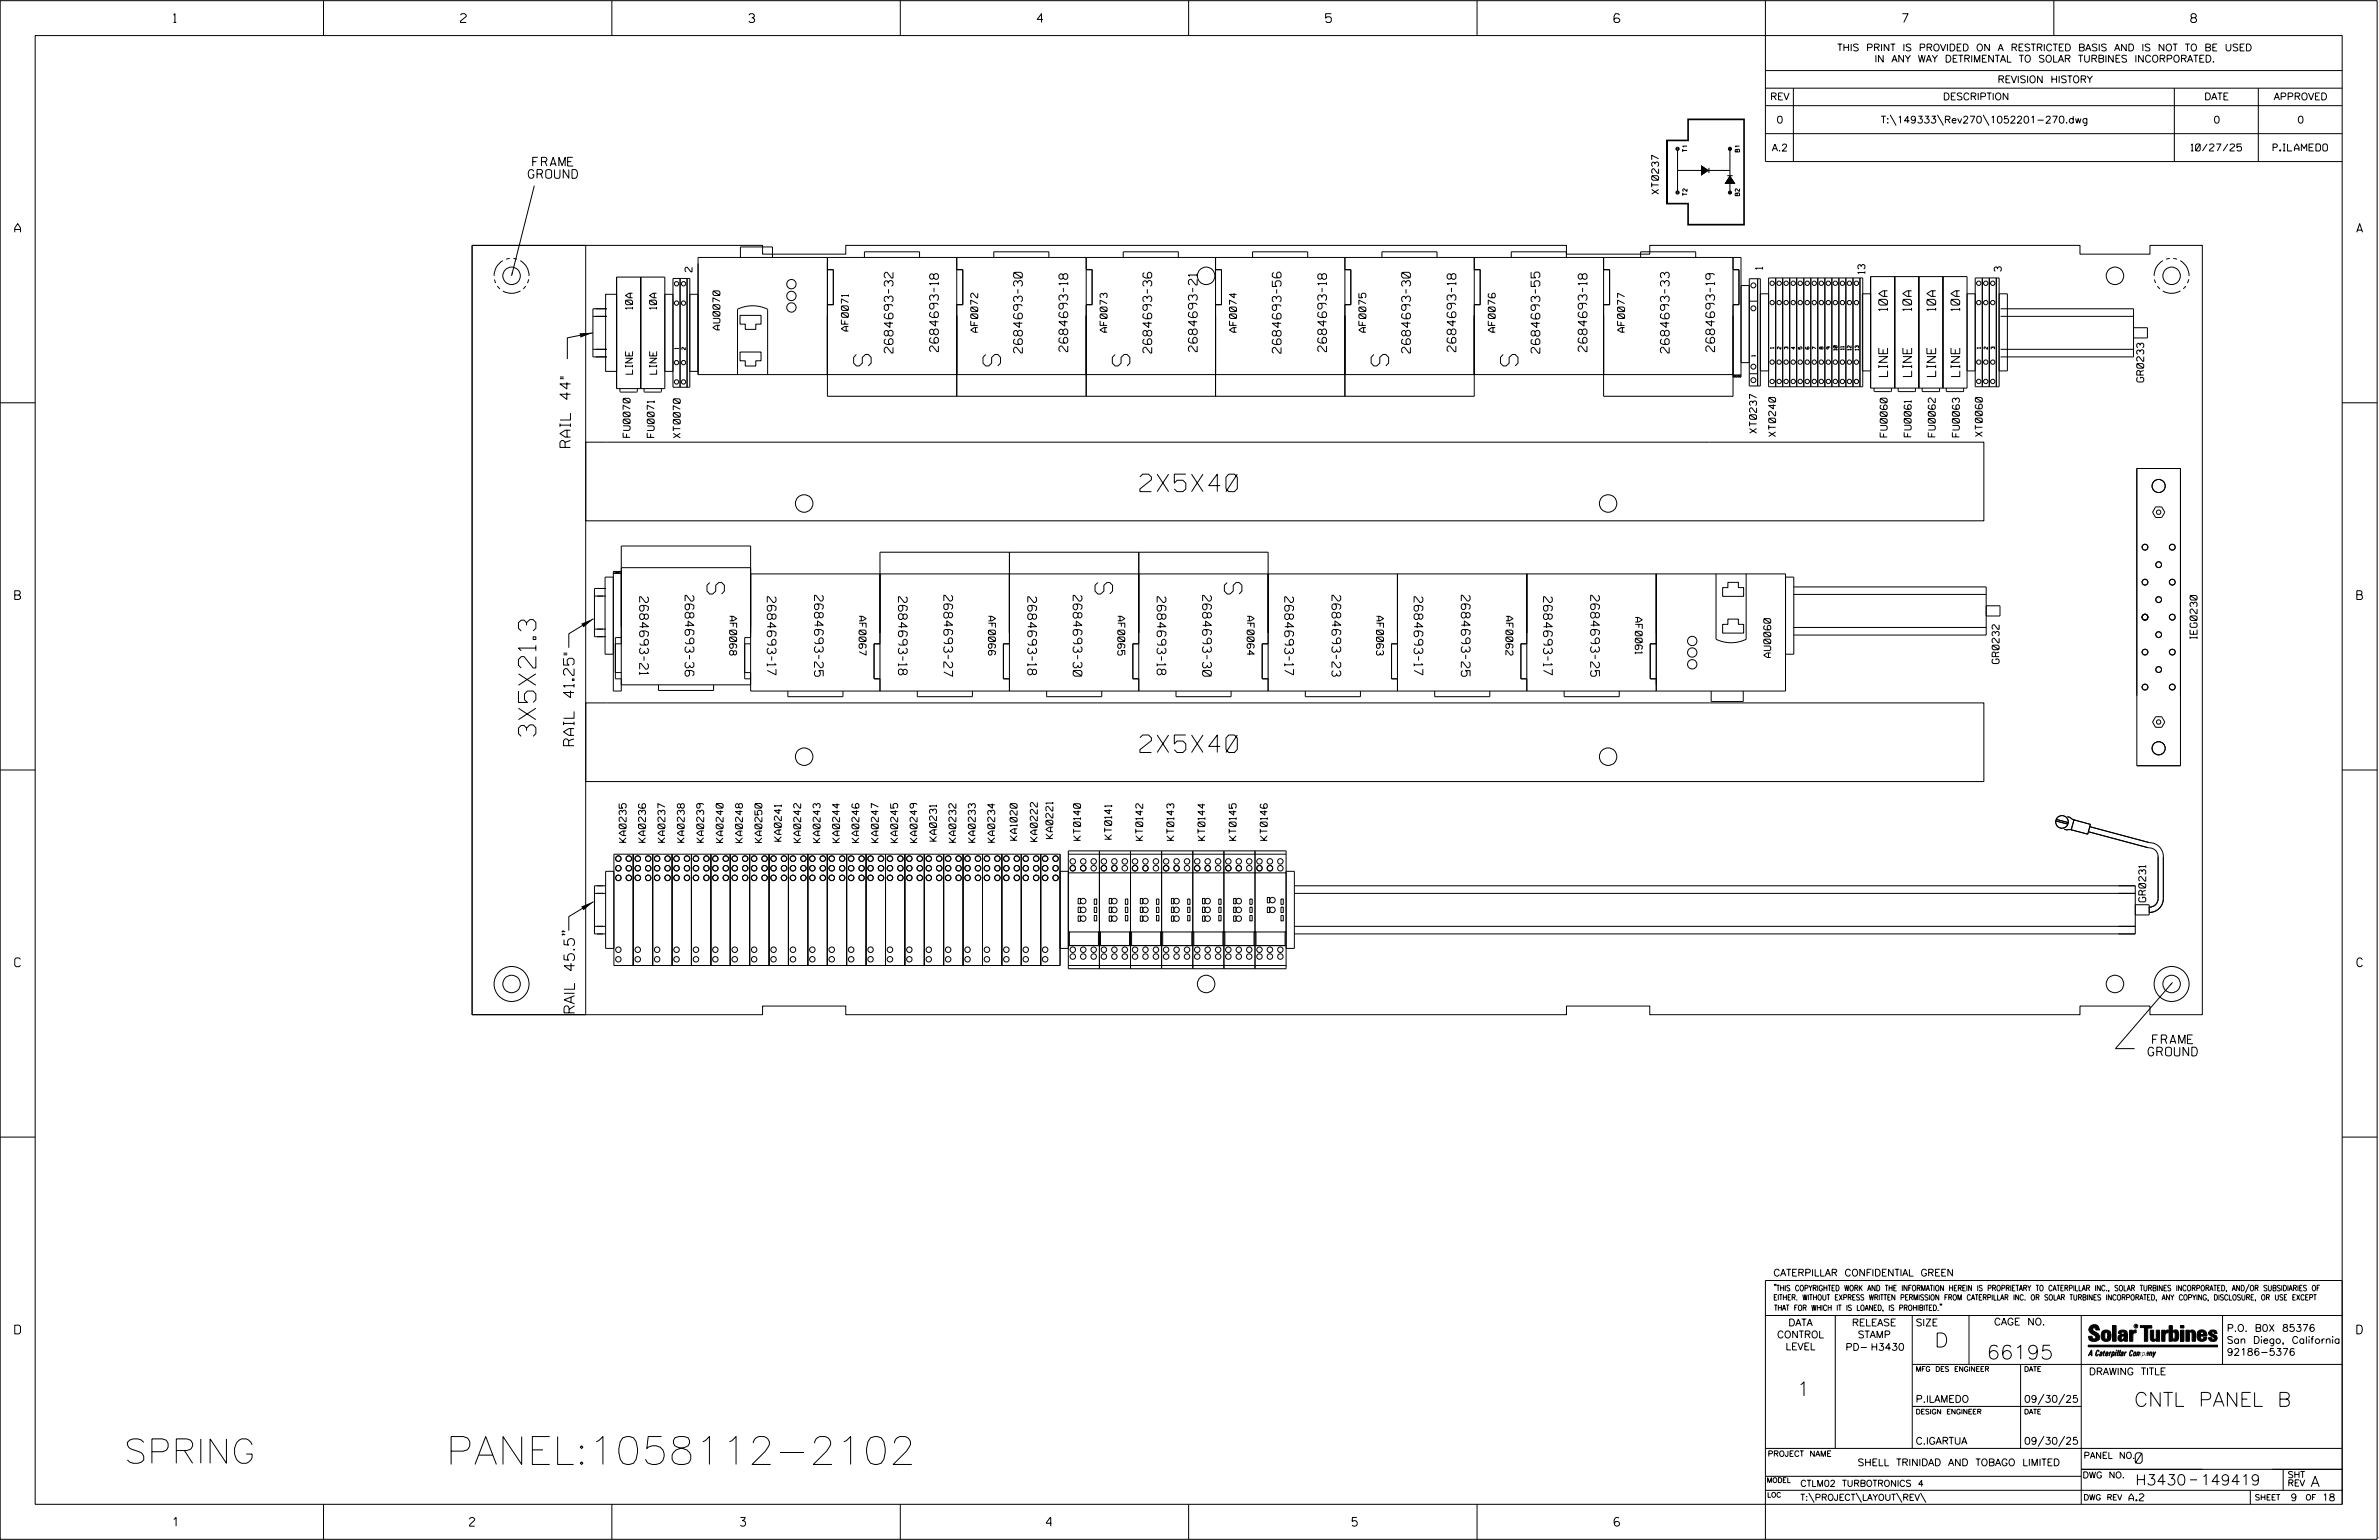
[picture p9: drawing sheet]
<svg xmlns="http://www.w3.org/2000/svg" width="864mm" height="559mm" viewBox="0 0 864 559" stroke-linecap="round" stroke-linejoin="round" font-family="sans-serif">
<defs><g id="words">
<text font-size="10.2" x="161.8" y="531.4">PANEL:1058112-2102</text>
<text font-size="8.9" x="45" y="531">SPRING</text>
<g font-size="6.3">
<text x="316.2" y="132.8" transform="rotate(-90 316.2 132.8)">S</text>
<text x="363.2" y="132.8" transform="rotate(-90 363.2 132.8)">S</text>
<text x="410.1" y="132.8" transform="rotate(-90 410.1 132.8)">S</text>
<text x="504.1" y="132.8" transform="rotate(-90 504.1 132.8)">S</text>
<text x="551" y="132.8" transform="rotate(-90 551 132.8)">S</text>
<text x="413.8" y="178.4">2X5X40</text>
<text x="256.6" y="211.4" transform="rotate(90 256.6 211.4)">S</text>
<text x="397.5" y="211.4" transform="rotate(90 397.5 211.4)">S</text>
<text x="444.5" y="211.4" transform="rotate(90 444.5 211.4)">S</text>
<text x="194.5" y="267.2" transform="rotate(-90 194.5 267.2)">3X5X21.3</text>
<text x="413.8" y="273">2X5X40</text>
</g>
<g font-size="5.1">
<text x="702.3" y="488.8">D</text>
<text x="721.2" y="493.2">66195</text>
<text x="652.2" y="506.5">1</text>
<text x="774.7" y="510.3">CNTL PANEL B</text>
</g>
<g font-size="3.8">
<text x="207.1" y="162.3" transform="rotate(-90 207.1 162.3)">RAIL 44&quot;</text>
<text x="208.4" y="270.6" transform="rotate(-90 208.4 270.6)">RAIL 41.25&quot;</text>
<text x="208.6" y="368.2" transform="rotate(-90 208.6 368.2)">RAIL 45.5&quot;</text>
<text x="775.1" y="531">0</text>
<text x="775.2" y="538.9">H3430</text>
<text x="798.8" y="538.9">149419</text>
<text x="838.8" y="539.5">A</text>
</g>
<g font-size="3.2">
<text x="63" y="8.2">1</text>
<text x="167.2" y="8.2">2</text>
<text x="271.8" y="8.2">3</text>
<text x="376.5" y="8.2">4</text>
<text x="481.2" y="8.2">5</text>
<text x="690.6" y="8.2">7</text>
<text x="795.3" y="8.2">8</text>
<text x="191.8" y="64.7">GROUND</text>
<text x="193.4" y="60.3">FRAME</text>
<text x="5.4" y="84.3">A</text>
<text x="855.5" y="84.3">A</text>
<text x="685.2" y="112.7" transform="rotate(-90 685.2 112.7)">10A</text>
<text x="693.9" y="112.7" transform="rotate(-90 693.9 112.7)">10A</text>
<text x="702.6" y="112.7" transform="rotate(-90 702.6 112.7)">10A</text>
<text x="711.4" y="112.7" transform="rotate(-90 711.4 112.7)">10A</text>
<text x="324.2" y="128.1" transform="rotate(-90 324.2 128.1)">2684693-32</text>
<text x="340.6" y="127.6" transform="rotate(-90 340.6 127.6)">2684693-18</text>
<text x="371.1" y="128.1" transform="rotate(-90 371.1 128.1)">2684693-30</text>
<text x="387.6" y="127.6" transform="rotate(-90 387.6 127.6)">2684693-18</text>
<text x="418.1" y="128.1" transform="rotate(-90 418.1 128.1)">2684693-36</text>
<text x="434.6" y="127.6" transform="rotate(-90 434.6 127.6)">2684693-21</text>
<text x="465" y="128.2" transform="rotate(-90 465 128.2)">2684693-56</text>
<text x="481.5" y="127.6" transform="rotate(-90 481.5 127.6)">2684693-18</text>
<text x="512" y="128.1" transform="rotate(-90 512 128.1)">2684693-30</text>
<text x="528.5" y="127.6" transform="rotate(-90 528.5 127.6)">2684693-18</text>
<text x="559" y="128.2" transform="rotate(-90 559 128.2)">2684693-55</text>
<text x="576.1" y="127.6" transform="rotate(-90 576.1 127.6)">2684693-18</text>
<text x="605.9" y="128.1" transform="rotate(-90 605.9 128.1)">2684693-33</text>
<text x="622.4" y="127.6" transform="rotate(-90 622.4 127.6)">2684693-19</text>
<text x="685.2" y="136.6" transform="rotate(-90 685.2 136.6)">LINE</text>
<text x="693.9" y="136.6" transform="rotate(-90 693.9 136.6)">LINE</text>
<text x="702.7" y="136.6" transform="rotate(-90 702.7 136.6)">LINE</text>
<text x="711.4" y="136.6" transform="rotate(-90 711.4 136.6)">LINE</text>
<text x="5.4" y="217.5">B</text>
<text x="232.2" y="216.5" transform="rotate(90 232.2 216.5)">2684693-21</text>
<text x="248.7" y="216.1" transform="rotate(90 248.7 216.1)">2684693-36</text>
<text x="278.5" y="216.5" transform="rotate(90 278.5 216.5)">2684693-17</text>
<text x="295.7" y="216" transform="rotate(90 295.7 216)">2684693-25</text>
<text x="326.1" y="216.5" transform="rotate(90 326.1 216.5)">2684693-18</text>
<text x="342.6" y="216" transform="rotate(90 342.6 216)">2684693-27</text>
<text x="373.1" y="216.5" transform="rotate(90 373.1 216.5)">2684693-18</text>
<text x="389.6" y="216.1" transform="rotate(90 389.6 216.1)">2684693-30</text>
<text x="420.1" y="216.5" transform="rotate(90 420.1 216.5)">2684693-18</text>
<text x="436.5" y="216.1" transform="rotate(90 436.5 216.1)">2684693-30</text>
<text x="466.4" y="216.5" transform="rotate(90 466.4 216.5)">2684693-17</text>
<text x="483.5" y="216" transform="rotate(90 483.5 216)">2684693-23</text>
<text x="513.3" y="216.5" transform="rotate(90 513.3 216.5)">2684693-17</text>
<text x="530.5" y="216" transform="rotate(90 530.5 216)">2684693-25</text>
<text x="560.3" y="216.5" transform="rotate(90 560.3 216.5)">2684693-17</text>
<text x="577.4" y="216" transform="rotate(90 577.4 216)">2684693-25</text>
<text x="855.6" y="217.5">B</text>
<text x="5.4" y="350.8">C</text>
<text x="855.6" y="350.8">C</text>
<text x="779.8" y="383.2">GROUND</text>
<text x="781.4" y="378.7">FRAME</text>
<text x="5.4" y="484">D</text>
<text x="855.6" y="484">D</text>
<text x="62.8" y="553.8">1</text>
<text x="170.4" y="553.8">2</text>
<text x="268.8" y="553.8">3</text>
<text x="379.8" y="553.8">4</text>
<text x="490.8" y="553.8">5</text>
<text x="585.9" y="553.8">6</text>
</g>
<g font-size="2.5">
<text x="666.9" y="18.5">THIS PRINT IS PROVIDED ON A RESTRICTED BASIS AND IS NOT TO BE USED</text>
<text x="680.5" y="22.6">IN ANY WAY DETRIMENTAL TO SOLAR TURBINES INCORPORATED.</text>
<text x="725.1" y="30">REVISION HISTORY</text>
<text x="642.6" y="36.3">REV</text>
<text x="705.3" y="36.3">DESCRIPTION</text>
<text x="800.2" y="36.3">DATE</text>
<text x="825.4" y="36.3">APPROVED</text>
<text x="644.9" y="44.7">0</text>
<text x="682.8" y="44.7">T:\149333\Rev270\1052201-270.dwg</text>
<text x="803.5" y="44.7">0</text>
<text x="834" y="44.7">0</text>
<text x="643.2" y="54.8">A.2</text>
<text x="795.4" y="54.8">10/27/25</text>
<text x="825.1" y="54.8">P.ILAMEDO</text>
<text x="602.1" y="70.4" transform="rotate(-90 602.1 70.4)">XT0237</text>
<text x="251.2" y="98.6" transform="rotate(-90 251.2 98.6)">2</text>
<text x="639.8" y="97.7" transform="rotate(-90 639.8 97.7)">1</text>
<text x="677" y="99.3" transform="rotate(-90 677 99.3)">13</text>
<text x="726.5" y="98.5" transform="rotate(-90 726.5 98.5)">3</text>
<text x="229.6" y="112.2" transform="rotate(-90 229.6 112.2)">10A</text>
<text x="238.3" y="112.2" transform="rotate(-90 238.3 112.2)">10A</text>
<text x="261.3" y="119.7" transform="rotate(-90 261.3 119.7)">AU0070</text>
<text x="308" y="120.1" transform="rotate(-90 308 120.1)">AF0071</text>
<text x="354.9" y="120.6" transform="rotate(-90 354.9 120.6)">AF0072</text>
<text x="401.9" y="120.6" transform="rotate(-90 401.9 120.6)">AF0073</text>
<text x="448.9" y="120.6" transform="rotate(-90 448.9 120.6)">AF0074</text>
<text x="495.8" y="120.6" transform="rotate(-90 495.8 120.6)">AF0075</text>
<text x="542.8" y="120.6" transform="rotate(-90 542.8 120.6)">AF0076</text>
<text x="589.7" y="120.6" transform="rotate(-90 589.7 120.6)">AF0077</text>
<text x="229.6" y="135.8" transform="rotate(-90 229.6 135.8)">LINE</text>
<text x="238.4" y="135.8" transform="rotate(-90 238.4 135.8)">LINE</text>
<text x="778.2" y="138.6" transform="rotate(-90 778.2 138.6)">GR0233</text>
<text x="228.7" y="158.7" transform="rotate(-90 228.7 158.7)">FU0070</text>
<text x="237.5" y="158.7" transform="rotate(-90 237.5 158.7)">FU0071</text>
<text x="246.9" y="158.9" transform="rotate(-90 246.9 158.9)">XT0070</text>
<text x="637.7" y="157.2" transform="rotate(-90 637.7 157.2)">XT0237</text>
<text x="644.6" y="158.4" transform="rotate(-90 644.6 158.4)">XT0240</text>
<text x="685" y="158.6" transform="rotate(-90 685 158.6)">FU0060</text>
<text x="693.8" y="158.5" transform="rotate(-90 693.8 158.5)">FU0061</text>
<text x="702.5" y="158.5" transform="rotate(-90 702.5 158.5)">FU0062</text>
<text x="711.3" y="158.5" transform="rotate(-90 711.3 158.5)">FU0063</text>
<text x="719.6" y="158.4" transform="rotate(-90 719.6 158.4)">XT0060</text>
<text x="264.9" y="223.6" transform="rotate(90 264.9 223.6)">AF0068</text>
<text x="311.8" y="223.6" transform="rotate(90 311.8 223.6)">AF0067</text>
<text x="358.8" y="223.6" transform="rotate(90 358.8 223.6)">AF0066</text>
<text x="405.8" y="223.6" transform="rotate(90 405.8 223.6)">AF0065</text>
<text x="452.7" y="223.6" transform="rotate(90 452.7 223.6)">AF0064</text>
<text x="499.7" y="223.6" transform="rotate(90 499.7 223.6)">AF0063</text>
<text x="546.7" y="223.6" transform="rotate(90 546.7 223.6)">AF0062</text>
<text x="593.6" y="224.1" transform="rotate(90 593.6 224.1)">AF0061</text>
<text x="797.6" y="231.8" transform="rotate(-90 797.6 231.8)">IEG0230</text>
<text x="642.8" y="238.6" transform="rotate(-90 642.8 238.6)">AU0060</text>
<text x="725.7" y="240.8" transform="rotate(-90 725.7 240.8)">GR0232</text>
<text x="227.3" y="305.7" transform="rotate(-90 227.3 305.7)">KA0235</text>
<text x="234.3" y="305.7" transform="rotate(-90 234.3 305.7)">KA0236</text>
<text x="241.4" y="305.7" transform="rotate(-90 241.4 305.7)">KA0237</text>
<text x="248.4" y="305.7" transform="rotate(-90 248.4 305.7)">KA0238</text>
<text x="255.5" y="305.7" transform="rotate(-90 255.5 305.7)">KA0239</text>
<text x="262.5" y="305.7" transform="rotate(-90 262.5 305.7)">KA0240</text>
<text x="269.5" y="305.7" transform="rotate(-90 269.5 305.7)">KA0248</text>
<text x="276.6" y="305.7" transform="rotate(-90 276.6 305.7)">KA0250</text>
<text x="283.6" y="305.3" transform="rotate(-90 283.6 305.3)">KA0241</text>
<text x="290.7" y="305.7" transform="rotate(-90 290.7 305.7)">KA0242</text>
<text x="297.7" y="305.7" transform="rotate(-90 297.7 305.7)">KA0243</text>
<text x="304.7" y="305.7" transform="rotate(-90 304.7 305.7)">KA0244</text>
<text x="311.8" y="305.7" transform="rotate(-90 311.8 305.7)">KA0246</text>
<text x="318.8" y="305.7" transform="rotate(-90 318.8 305.7)">KA0247</text>
<text x="325.9" y="305.7" transform="rotate(-90 325.9 305.7)">KA0245</text>
<text x="332.9" y="305.7" transform="rotate(-90 332.9 305.7)">KA0249</text>
<text x="340" y="305.2" transform="rotate(-90 340 305.2)">KA0231</text>
<text x="347" y="305.7" transform="rotate(-90 347 305.7)">KA0232</text>
<text x="354" y="305.7" transform="rotate(-90 354 305.7)">KA0233</text>
<text x="361.1" y="305.7" transform="rotate(-90 361.1 305.7)">KA0234</text>
<text x="369.2" y="304.9" transform="rotate(-90 369.2 304.9)">KA1020</text>
<text x="376.5" y="305.3" transform="rotate(-90 376.5 305.3)">KA0222</text>
<text x="382.2" y="304.3" transform="rotate(-90 382.2 304.3)">KA0221</text>
<text x="392.3" y="304.9" transform="rotate(-90 392.3 304.9)">KT0140</text>
<text x="403.5" y="304.5" transform="rotate(-90 403.5 304.5)">KT0141</text>
<text x="414.8" y="304.9" transform="rotate(-90 414.8 304.9)">KT0142</text>
<text x="426.1" y="304.9" transform="rotate(-90 426.1 304.9)">KT0143</text>
<text x="437.4" y="304.9" transform="rotate(-90 437.4 304.9)">KT0144</text>
<text x="448.7" y="304.9" transform="rotate(-90 448.7 304.9)">KT0145</text>
<text x="460" y="304.9" transform="rotate(-90 460 304.9)">KT0146</text>
<text x="778.9" y="327.2" transform="rotate(-90 778.9 327.2)">GR0231</text>
<text x="643.8" y="463">CATERPILLAR CONFIDENTIAL GREEN</text>
<text x="645.1" y="485.5">CONTROL</text>
<text x="649.2" y="481.1">DATA</text>
<text x="672.3" y="481.1">RELEASE</text>
<text x="674.4" y="485.5">STAMP</text>
<text x="695.4" y="481.1">SIZE</text>
<text x="723.8" y="480.8">CAGE NO.</text>
<text x="808.4" y="483.1">P.O. B0X 85376</text>
<text x="648.2" y="489.8">LEVEL</text>
<text x="669.9" y="490">PD- H3430</text>
<text x="808.4" y="487.5">San Diego, California</text>
<text x="808.4" y="491.8">92186-5376</text>
<text x="758.3" y="498.9">DRAWING TITLE</text>
<text x="695.4" y="508.9">P.ILAMEDO</text>
<text x="734.8" y="508.9">09/30/25</text>
<text x="695.4" y="524.1">C.IGARTUA</text>
<text x="734.8" y="524.1">09/30/25</text>
<text x="674.3" y="531.9">SHELL TRINIDAD AND TOBAGO LIMITED</text>
<text x="772.8" y="544.6">A.2</text>
<text x="831.5" y="544.6">9</text>
<text x="842.9" y="544.6">18</text>
</g>
<g font-size="2.3">
<text x="756.4" y="529.2">PANEL NO.</text>
<text x="653.5" y="539.4">CTLM02 TURBOTRONICS 4</text>
<text x="756" y="536.3">DWG NO.</text>
<text x="830.4" y="539.3">REV</text>
<text x="830.4" y="536.2">SHT</text>
<text x="653.5" y="544.5">T:\PROJECT\LAYOUT\REV\</text>
</g>
<g font-size="2">
<text x="643.8" y="468.4">&quot;THIS COPYRIGHTED WORK AND THE INFORMATION HEREIN IS PROPRIETARY TO CATERPILLAR INC., SOLAR TURBINES INCORPORATED, AND/OR SUBSIDIARIES OF</text>
<text x="643.8" y="471.8">EITHER. WITHOUT EXPRESS WRITTEN PERMISSION FROM CATERPILLAR INC. OR SOLAR TURBINES INCORPORATED, ANY COPYING, DISCLOSURE, OR USE EXCEPT</text>
<text x="644" y="475.6">THAT FOR WHICH IT IS LOANED, IS PROHIBITED.&quot;</text>
<text x="641.7" y="528.5">PROJECT NAME</text>
<text x="756.3" y="544.3">DWG REV</text>
<text x="818.5" y="544.3">SHEET</text>
<text x="836.9" y="544.3">OF</text>
</g>
<g font-size="1.8">
<text x="695.4" y="497.6">MFG DES ENGINEER</text>
<text x="734.8" y="497.6">DATE</text>
<text x="695.4" y="513.1">DESIGN ENGINEER</text>
<text x="734.8" y="513.1">DATE</text>
<text x="641.3" y="538">MODEL</text>
<text x="641.5" y="543.3">LOC</text>
</g>
<g font-size="1.6">
<text x="612.4" y="55.1" transform="rotate(-90 612.4 55.1)">T1</text>
<text x="631.5" y="55.1" transform="rotate(-90 631.5 55.1)">B1</text>
<text x="612.4" y="71" transform="rotate(-90 612.4 71)">T2</text>
<text x="631.5" y="71" transform="rotate(-90 631.5 71)">B2</text>
</g>
<g font-size="1.3">
<text x="246.2" y="126.7" transform="rotate(-90 246.2 126.7)">1</text>
<text x="248.8" y="126.9" transform="rotate(-90 248.8 126.9)">2</text>
<text x="637.1" y="129.3" transform="rotate(-90 637.1 129.3)">1</text>
<text x="643.9" y="126.5" transform="rotate(-90 643.9 126.5)">1</text>
<text x="646.5" y="126.7" transform="rotate(-90 646.5 126.7)">2</text>
<text x="649" y="126.7" transform="rotate(-90 649 126.7)">3</text>
<text x="651.6" y="126.7" transform="rotate(-90 651.6 126.7)">4</text>
<text x="654.1" y="126.7" transform="rotate(-90 654.1 126.7)">5</text>
<text x="656.7" y="126.7" transform="rotate(-90 656.7 126.7)">6</text>
<text x="659.2" y="126.7" transform="rotate(-90 659.2 126.7)">7</text>
<text x="661.8" y="126.7" transform="rotate(-90 661.8 126.7)">8</text>
<text x="664.3" y="126.7" transform="rotate(-90 664.3 126.7)">9</text>
<text x="666.9" y="127.1" transform="rotate(-90 666.9 127.1)">10</text>
<text x="669.4" y="126.9" transform="rotate(-90 669.4 126.9)">11</text>
<text x="672" y="127.1" transform="rotate(-90 672 127.1)">12</text>
<text x="674.7" y="127.1" transform="rotate(-90 674.7 127.1)">13</text>
<text x="718.9" y="126.5" transform="rotate(-90 718.9 126.5)">1</text>
<text x="721.5" y="126.7" transform="rotate(-90 721.5 126.7)">2</text>
<text x="724" y="126.7" transform="rotate(-90 724 126.7)">3</text>
</g>
<text font-size=".9" x="775.1" y="481.7">R</text>
</g></defs>
<g fill="none" stroke="#000" stroke-width=".36">
<path d="M.1 .2h862.8v558.4h-862.8zM12.8 12.9h837.4v533h-837.4zM117.4 .2v12.7M222.1 .2v12.7M326.8 .2v12.7M431.5 .2v12.7M536.2 .2v12.7M587.9 5.5l-.5-.5h-1l-.5 1v1.7l.5 .4h1l.6-.4v-.6l-.6-.5h-1l-.5 .5M640.9 .2v58.4h209.3M745.6 .2v12.7M640.9 25.6h209.3M640.9 32h209.3"/>
<path d="M640.9 38.3h209.3M651 32v26.6M789.3 32v26.6M819.8 32v26.6M609 54.4v15.1M628 54.4v15.1M640.9 48.5h209.3M686.2 41.7l2.1 3.8M703.3 41.7l2.2 3.8M719.9 41.7l2.1 3.8M194 67.4l-8.3 32.7M609 61.8h19"/>
<path d="M620.4 60.9v1.9M627 63.7h2M171.4 89h105.4v3.2h30.2v-3.2h261.6v3.2h30.3v-3.2h156.2v3.2h25.4v-3.2h19v279.2h-19v-3.1h-25.4v3.1h-156.2v-3.1h-30.3v3.1h-261.6v-3.1h-30.2v3.1h-105.4zM171.4 89h41.2v279.2h-41.2zM182.5 94.6a6.3 6.3 0 0 0-3.1 5.5M185 93.8l-1.3 .3M186.4 93.8l1.2 .3M188.9 94.6a6.3 6.3 0 0 1 3.2 5.5M268.8 93.4v-3.8h11.6v3.8M300.4 97.9h2.1v12.7h-2.1M300.4 93.4v50.4h234.8v-50.4M313.8 93.4v-2h20v2"/>
<path d="M347.3 97.9h2.2v12.7h-2.2M347.3 93.4v50.4M360.8 93.4v-2h20v2M394.3 97.9h2.2v12.7h-2.2M394.3 93.4v50.4M407.7 93.4v-2h20v2M441.3 97.9h2.1v12.7h-2.1M441.3 93.4v50.4M454.7 93.4v-2h20v2M488.2 97.9h2.2v12.7h-2.2M488.2 93.4v50.4M501.6 93.4v-2h20.1v2"/>
<path d="M535.2 97.9h2.1v12.7h-2.1M548.6 93.4v-2h20v2M582.1 97.9h2.2v12.7h-2.2M595.6 93.4v-2h20v2M629.1 93.4v50.4h-47v-50.4M629.1 97.9h2.2v12.7h-2.2M785.1 94.6a6.3 6.3 0 0 0-3.1 5.5M787.6 93.8l-1.3 .3M789 93.8l1.3 .3M791.5 94.6a6.5 6.5 0 0 1 3.2 5.5M179.5 101.4l.4 1.3M180.6 103.8l.9 1"/>
<path d="M188.9 105.6a6.4 6.4 0 0 1-6.4 0M190.9 103.8l-.9 1M191.9 101.4l-.4 1.3M215.2 114.8h5.1M219.9 106.8h3.9v28h-3.9zM220.3 112h-5.1v17.5h5.1M223.8 100.5h17.5v40.5h-17.5zM232.6 100.5v40.5M241.3 106.8h3M244.3 101h6.1v39.5h-6.1zM246.9 101v39.5M249.4 101v39.5"/>
<path d="M250.4 106.8h3M268.6 114.4h7.7v3.2h-1.9v1.9h-3.9v-1.9h-1.9zM632 103.6h3M635 101.1h4v39h-4zM635 109.3h3M638 101.1v39M639 106.6h3M642 100.9h34.2v39.4h-34.2zM644.6 100.9v39.4M647.1 100.9v39.4M649.7 100.9v39.4M652.2 100.9v39.4"/>
<path d="M654.8 100.9v39.4M657.3 100.9v39.4M659.9 100.9v39.4M662.4 100.9v39.4M665 100.9v39.4M667.5 100.9v39.4M670.1 100.9v39.4M672.6 100.9v39.4M675.2 100.9v39.4M679.1 100.4h35v40.4h-35zM679.1 106.6h-3v28h3M687.8 100.4v40.4"/>
<path d="M696.6 100.4v40.4M705.3 100.4v40.4M714.1 106.6h2.9M717 100.9h8.7v39.4h-8.7zM719.6 100.9v39.4M722.1 100.9v39.4M724.7 100.9v39.4M725.7 106.6h3v28h-3M726.2 112h48.3v17.5h-48.3M726.2 114.8h48.3M774.5 118.9h5v3.7h-5M782.1 101.4l.4 1.3"/>
<path d="M783.2 103.8l.8 1M791.5 105.6a6.4 6.4 0 0 1-6.4 0M793.5 103.8l-.9 1M794.5 101.4l-.4 1.3M215.2 120.8l-9.2 1.8v7.7M215.2 126.8h5.1M241.3 134.8h3M250.4 134.8h3M267.7 135.9v-23.7a12.4 12.4 0 0 1 11 0v23.7M268.6 127.7h7.7v3.2h-1.9v1.9h-3.9v-1.9h-1.9zM629.1 135.9h-375.7v-42.5h378.6v43.4M629.1 136.1l2.9 .7h-2.9l2.9-.7z"/>
<path d="M632 131.6h3M635 135.6h3M639 134.6h3M714.1 134.6h2.9M726.2 126.8h48.3M.1 146.2h12.7M225 141v1l.3 .3h5.8l.3-.3v-1M233.8 141v1l.2 .3h5.9l.2-.3v-1M680.3 140.8v1.1l.2 .2h5.8l.3-.2v-1.1M689 140.8v1.1l.3 .2h5.8l.2-.2v-1.1M697.8 140.8v1.1l.2 .2h5.8l.3-.2v-1.1M706.5 140.8v1.1l.3 .2h5.8l.2-.2v-1.1"/>
<path d="M850.2 146.2h12.7M212.6 160.4h507.6v28.6h-507.6zM775.7 170h15.8v107.8h-15.8zM782.5 183.9h2.2l1.1 2-1.1 1.9h-2.2l-1.1-1.9zM215.8 216.3h4.2M220 213.5h-4.2v17.5h4.2M222.6 209.4h-3v28h3M222.6 207.4v43.4h2.9v-52.7h47v52.7h375.7v-42.6h-375.7M222.6 207.4h2.9l-2.9 .7h2.9zM225.5 206h47M366.4 200.4v50.4M413.4 200.4v50.4"/>
<path d="M507.3 208.2v42.6M554.2 208.2v42.6M601.2 208.2v42.6M622.9 208.2v23.8a12.4 12.4 0 0 0 11 0v-23.8M625.3 213.2h1.9v-1.9h3.8v1.9h2v3.2h-7.7zM648.2 209.4h3v28h-3M651.2 213h69.8v17.4h-69.8M651.2 215.7h69.8M721 219.8h5v3.7h-5M215.5 224.5l-9 5.5v5.1M215.8 228.3h4.2M223.4 233.6h2.1"/>
<path d="M225.5 231.4h-2.1v14.9h2.1M270.3 233.6h2.2M272.5 231.4h-2.2v14.9h2.2M319.4 233.6h-2.1v12.7h2.1M366.4 233.6h-2.2v12.7h2.2M413.4 233.6h-2.2v12.7h2.2M460.3 233.6h-2.1v12.7h2.1M507.3 233.6h-2.2v12.7h2.2M554.2 233.6h-2.1v12.7h2.1M601.2 233.6h-2.1v12.7h2.1M625.3 226.6h1.9v-2h3.8v2h2v3.1h-7.7zM651.2 227.7h69.8"/>
<path d="M212.6 255.1h507.6v28.5h-507.6zM223.4 244.1h2.1M225.5 248.5h47M239 248.5v2h20v-2M270.3 244.1h2.2M286 250.8v2h20v-2M319.4 250.8v-50.4h140.9v50.4M333 250.8v2h20v-2M379.9 250.8v2h20v-2M426.9 250.8v2h20v-2M473.9 250.8v2h20v-2M520.8 250.8v2h20v-2"/>
<path d="M567.8 250.8v2h20v-2M621.2 250.8v3.8h11.6v-3.8M.1 279.4h12.7M782.5 260.1h2.2l1.1 1.9-1.1 1.9h-2.2l-1.1-1.9zM850.2 279.4h12.7M746.3 297.9l4.3 1.1M746.4 297.3l4.4 1.2M750.5 296.3l1 .3 1.6 1M752.9 297.5l5.9 1.6-.9 3.6-6-1.6zM758.6 300l21.6 5.8a5.1 5.1 0 0 1 5.1 5v15.2a5.1 5.1 0 0 1-5.1 5.1M222.8 310h162v40.3h-162zM222.8 316.2h-2.9v27.9h2.9"/>
<path d="M229.9 310v40.3M236.9 310v40.3M244 310v40.3M251 310v40.3M258.1 310v40.3M265.1 310v40.3M272.1 310v40.3M279.2 310v40.3M286.2 310v40.3M293.3 310v40.3M300.3 310v40.3M307.3 310v40.3"/>
<path d="M314.4 310v40.3M321.5 310v40.3M328.5 310v40.3M335.5 310v40.3M342.5 310v40.3M349.6 310v40.3M356.7 310v40.3M363.7 310v40.3M370.7 310v40.3M377.8 310v40.3M384.8 316.2h3M387.8 310h79.1"/>
<path d="M387.8 308.8h79.1v42.7h-79.1zM387.8 316.7h79.1M399.1 308.8v42.7M410.4 308.8v42.7M421.7 308.8v42.7M433 308.8v42.7M444.3 308.8v42.7M455.6 308.8v42.7M466.9 316.2h3v27.9h-3M749.3 300.9l2.8 .3M758.1 301.8l21.6 5.8a3.4 3.4 0 0 1 3.7 3.2v15.2a3.1 3.1 0 0 1-3.2 3.2M204.2 338.9v.4l-.2-.2 .2-.2 .9 .4"/>
<path d="M204.2 337.9v.3l-.2-.2 .2-.1 .9 .3M215.5 327.2l-9 5.4v5.1M215.8 336.1h4.1M215.8 324.2h4.1M219.9 321.4h-4.1v17.5h4.1M387.8 338.1l79.1 .1M388.2 338.1v5h10.5v-5M391.4 326h.8v1.9h-.8zM391.4 329.2h.8v1.9h-.8zM391.4 332.4h.8v1.9h-.8zM397.2 326.2h.9v2h-.9zM397.2 329.2h.9v1.9h-.9z"/>
<path d="M397.2 332.2h.9v2h-.9zM399.5 338.1v5h10.5v-5M402.7 326h.8v1.9h-.8zM402.7 329.2h.8v1.9h-.8zM402.7 332.4h.8v1.9h-.8zM408.5 326.2h.9v2h-.9zM408.5 329.2h.9v1.9h-.9zM408.5 332.2h.9v2h-.9zM410.8 338.1v5h10.5v-5M413.9 326h.9v1.9h-.9zM413.9 329.2h.9v1.9h-.9zM413.9 332.4h.9v1.9h-.9z"/>
<path d="M419.8 326.2h.9v2h-.9zM419.8 329.2h.9v1.9h-.9zM419.8 332.2h.9v2h-.9zM422.1 338.1v5h10.5v-5M425.2 326h.9v1.9h-.9zM425.2 329.2h.9v1.9h-.9zM425.2 332.4h.9v1.9h-.9zM431.1 326.2h.9v2h-.9zM431.1 329.2h.9v1.9h-.9zM431.1 332.2h.9v2h-.9zM433.4 338.1v5h10.5v-5M436.5 326h.9v1.9h-.9z"/>
<path d="M436.5 329.2h.9v1.9h-.9zM436.5 332.4h.9v1.9h-.9zM442.4 326.2h.9v2h-.9zM442.4 329.2h.9v1.9h-.9zM442.4 332.2h.9v2h-.9zM444.6 338.1v5h10.6v-5M447.8 326h.9v1.9h-.9zM447.8 329.2h.9v1.9h-.9zM447.8 332.4h.9v1.9h-.9zM453.7 326.2h.9v2h-.9zM453.7 329.2h.9v1.9h-.9zM453.7 332.2h.9v2h-.9z"/>
<path d="M455.9 338.1v5h10.6v-5M460.1 325.6h.8v2h-.8zM460.1 329.2h.8v1.9h-.8zM465 326.2h.8v2h-.8zM465 329.2h.8v1.9h-.8zM465 332.2h.8v2h-.8zM469.9 336.1h305.2M469.9 321.4h305.2v17.5h-305.2M469.9 324.2h305.2M775.1 328.3h5.1v3.7h-5.1M780.2 329.2h.1M384.8 344.1h3"/>
<path d="M387.8 350.3h79.1M387.8 343.1h79.1M788.6 356.5l-20.7 24h7M.1 412.6h12.7M850.2 412.6h12.7M640.9 477.3h209.3M644.2 466.1l-.1 .4M644.7 466.1l-.2 .4M666.2 477.3v48.3M694.2 477.3v48.3M704.4 473.3l-.1 .4M704.8 473.3l-.1 .4"/>
<path d="M714.8 477.3v17.8M755.5 477.3v68.6M806.8 477.3v17.8M816.5 466l-1.4 3.1M850.2 464.6h-209.3v94M850.2 464.8v81.1M694.2 495.1h156M733.5 495.1v30.5M758.6 481.4a2.02 2.02 0 0 1 3.1-.1l.5 1.3h-1.3l-.2-.6-.4-.2-.6 .1-.1 .4 .4 .7a2.46 2.46 0 0 1 2.2 2.9 2.83 2.83 0 0 1-3.8 .3l-.3-1.3h1.3l.2 .7 .6 .3 .5-.2 .2-.5-.4-.6-1.9-1.2-.4-.9zM759.2 491.3h-.7l.7-1.2v1.9h.2l-.1-2.1-1.3 2.1 .5-.5h.7M761.3 490l.3-.2 .4 .3-.1 .3-.3-.4-.4 .3-.3 1.6h.4l.4-.5-.3 .6-.4 .1-.3-.4zM762.6 490.6l.5-.1-.1 1.4h-.9a.74 .74 0 0 1 .9-.8l-.3 .7-.5 .1 .2-.5 .6-.2v-.5l-.7 .2z"/>
<path d="M763 483.2a2.17 2.17 0 0 1 3.1 0l.3 1.4-.3 1.5a2.17 2.17 0 0 1-3.1 0l-.3-1.5zM763.6 490.5l.4-.4 .2 .6h-.3l-.3 .9 .2 .4-.3-.1zM764.1 483.7l.5-.4 .4 .3v2.2l-.4 .2-.5-.2zM764.6 491.1l.6 .2v-.7l-.4-.1-.4 .6-.1 .8h.6M764.6 491.1l-.1 .8h.4M764.6 482.6v.8M764.8 490.7l.4 .1v.3h-.6zM765 491.5l-.1 .4zM766 490.5l-.5 1.5zM766 490.8l.4-.3-.4 .4M766.9 481h1.3v5.7h-1.3zM767 490.8l.5 .1-.3 .8-.4 .2z"/>
<path d="M767.3 490.5h-.5l-.5 2M767.3 490.5a.8 .8 0 0 1 .2 1 .8 .8 0 0 1-.9 .4l-.1 .6M767.3 490.5l-.1 .2M768.1 490.5l-.4 1.5zM768.2 489.9h.3l-.1 .2h-.2zM769 489.9l-.5 2.1zM769.7 489.9l-.6 2.1zM770.1 491.4l.5-.3-.5 .8zM770.4 491.9h.1M770.6 491.1l.1-.4-.7 .2 .1-.3 .6-.1 .2 .3-.5 1.1M770.6 491.1a.74 .74 0 0 0-.8 .8h.6M771 484.8h-.7l-.3 .6 .4 .7 .5-.3 .1-2.4h-.8l-.1 .4h-1.2a1.71 1.71 0 0 1 1.8-1.3 1.71 1.71 0 0 1 1.6 1.4v2.8h-1.1l-.1-.6"/>
<path d="M771 484.2l-1.5 .1a1.41 1.41 0 0 0 0 2.4l.5 .1 1.1-.7M771.2 486.1h-.1M771.4 490.5l.1 .3 .4-.3-.9 1.5zM771.5 490.8h.1M773 482.7h1.2v.5l.5-.5 .7-.1v1h-.6l-.5 .4-.1 2.7h-1.2zM773.3 490.3l.6-.4 .4 .2-.1 .4-.3-.4a1.28 1.28 0 0 0-.5 1.8l.6-.4-.1 .4-.8 .1zM774.7 490.8l.5-.3a.88 .88 0 0 1 .2 .9 .88 .88 0 0 1-.7 .7l-.2-.2zM774.8 490.9h.5l-.3 1h-.3l-.2-.2zM775.2 490.5l-.1 .2M776.8 481h4.3v.9h-1.5v4.8h-1.3M776.8 490.6l-.8 .2v-.3l-.4 1.5 .8-1.3v1.3l.3-1.2M779.3 491.1h.4"/>
<path d="M779.6 490.5h.3l-.3 1.4M779.6 490.7h.2l-.1 .4M779.7 491.1l-.1 .4M779.7 491.1l-.4 .2M780.1 492l.4-1.5 .1 .3 .3-.3 .3 .2-.3 1.3v-1.3l-.7 1.3M780.6 482.7h1.2v2.7l.1 .4 .4 .3 .4-.7v-2.7h1.2l.1 4h-1.3v-.5l-1.1 .6-.7-.3-.3-.7zM781.6 492.5l1-2-.8 1.3-.2-1.3-.2 2M784.7 482.7h1.2v.5l.5-.5 .7-.1v1h-.5l-.6 .4-.1 2.7h-1.2zM787.4 481h1.2v2a1.4 1.4 0 0 1 2.2 .2l.1 1.4-.4 1.9-1.5 .1-.4-.5v-1l.5 .9 .5-.3v-2.1l-.5-.4-.5 .7v2.8h-1.2zM791.5 482.7h1.3v4h-1.3zM791.5 481h1.3v.9h-1.3zM793.5 482.7h1.3v.4l.7-.5 1.1 .2 .4 .6v3.3h-1.2l-.3-3.4-.7 .2v3.2h-1.3z"/>
<path d="M794.8 483.1h.1M797.7 483.2a1.92 1.92 0 0 1 2.4-.5 1.92 1.92 0 0 1 1 2.1h-2.3v.8l.6 .5 .5-.3v-.5h1.2a1.83 1.83 0 0 1-2.1 1.4 1.83 1.83 0 0 1-1.5-2.1zM798.8 484.2v.6M799.1 483.4h.6l.2 .8h-1.1zM804.6 482.9a1.84 1.84 0 0 0-2.9 .8 3.3 3.3 0 0 0 2.2 1.9l-.5 .5-.4-.3-.1-.4h-1.2l.1 .6a1.92 1.92 0 0 0 2.9 .4M804.9 483.8h-1.2l-.2-.6-.5 .1-.1 .3 .1 .3 1.8 .9M805.1 488.1h-47.1v.6h47.1M694.2 510.3h61.3M742 505.8l-2.2 3.9M749.5 505.8l-2.2 3.9M640.9 525.6h209.2M640.9 535.7h114.6"/>
<path d="M742 521.1l-2.2 3.8M749.5 521.1l-2.2 3.8M755.5 533.2h94.7M795 537h2.6M828.8 533.2v7.6M117.4 545.9v12.7M222.1 545.9v12.7M326.8 545.9v12.7M431.5 545.9v12.7M536.2 545.9v12.7M640.9 540.8h209.3M656.6 541.7l2 3.5"/>
<path d="M673.8 541.7l1.9 3.5M688.4 541.7l2 3.5M697.2 541.7l1.9 3.5M816.9 541v4.9M863.5 558h.1"/>
<circle cx="185.7" cy="100.1" r="3.2"/>
<circle cx="245.6" cy="103" r=".8"/>
<circle cx="245.6" cy="110" r=".79"/>
<circle cx="248.1" cy="103" r=".8"/>
<circle cx="248.1" cy="110" r=".79"/>
<circle cx="287.3" cy="107.4" r="1.7"/>
<circle cx="287.3" cy="111.6" r="1.7"/>
<circle cx="287.3" cy="103.1" r="1.7"/>
<circle cx="437.8" cy="100.1" r="3.2"/>
<circle cx="636.5" cy="103.6" r=".9"/>
<circle cx="636.5" cy="111.9" r=".9"/>
<circle cx="643.3" cy="102.8" r=".8"/>
<circle cx="643.3" cy="109.8" r=".79"/>
<circle cx="645.8" cy="102.8" r=".8"/>
<circle cx="645.8" cy="109.8" r=".79"/>
<circle cx="648.4" cy="102.8" r=".8"/>
<circle cx="648.4" cy="109.8" r=".79"/>
<circle cx="651" cy="102.8" r=".79"/>
<circle cx="651" cy="109.8" r=".79"/>
<circle cx="653.5" cy="102.8" r=".8"/>
<circle cx="653.5" cy="109.8" r=".79"/>
<circle cx="656" cy="102.8" r=".8"/>
<circle cx="656" cy="109.8" r=".79"/>
<circle cx="658.6" cy="102.8" r=".79"/>
<circle cx="658.6" cy="109.8" r=".78"/>
<circle cx="661.2" cy="102.8" r=".8"/>
<circle cx="661.2" cy="109.8" r=".79"/>
<circle cx="663.7" cy="102.8" r=".8"/>
<circle cx="663.7" cy="109.8" r=".79"/>
<circle cx="666.2" cy="102.8" r=".8"/>
<circle cx="666.2" cy="109.8" r=".79"/>
<circle cx="668.8" cy="102.8" r=".8"/>
<circle cx="668.8" cy="109.8" r=".79"/>
<circle cx="671.4" cy="102.8" r=".8"/>
<circle cx="671.4" cy="109.8" r=".79"/>
<circle cx="673.9" cy="102.8" r=".8"/>
<circle cx="673.9" cy="109.8" r=".79"/>
<circle cx="718.3" cy="102.8" r=".8"/>
<circle cx="718.3" cy="109.8" r=".79"/>
<circle cx="720.8" cy="102.8" r=".8"/>
<circle cx="720.9" cy="109.8" r=".79"/>
<circle cx="723.4" cy="102.8" r=".8"/>
<circle cx="723.4" cy="109.8" r=".79"/>
<circle cx="767.8" cy="100.1" r="3.2"/>
<circle cx="788.3" cy="100.1" r="3.2"/>
<circle cx="245.6" cy="131.6" r=".8"/>
<circle cx="245.6" cy="138.6" r=".79"/>
<circle cx="248.1" cy="131.6" r=".8"/>
<circle cx="248.1" cy="138.6" r=".79"/>
<circle cx="636.5" cy="133" r=".9"/>
<circle cx="636.5" cy="138" r=".9"/>
<circle cx="643.3" cy="131.4" r=".8"/>
<circle cx="643.3" cy="138.4" r=".79"/>
<circle cx="645.8" cy="131.4" r=".8"/>
<circle cx="645.8" cy="138.4" r=".79"/>
<circle cx="648.4" cy="131.4" r=".8"/>
<circle cx="648.4" cy="138.4" r=".79"/>
<circle cx="651" cy="131.4" r=".79"/>
<circle cx="651" cy="138.4" r=".79"/>
<circle cx="653.5" cy="131.4" r=".8"/>
<circle cx="653.5" cy="138.4" r=".79"/>
<circle cx="656" cy="131.4" r=".8"/>
<circle cx="656" cy="138.4" r=".79"/>
<circle cx="658.6" cy="131.4" r=".79"/>
<circle cx="658.6" cy="138.4" r=".78"/>
<circle cx="661.2" cy="131.4" r=".8"/>
<circle cx="661.2" cy="138.4" r=".79"/>
<circle cx="663.7" cy="131.4" r=".8"/>
<circle cx="663.7" cy="138.4" r=".79"/>
<circle cx="666.2" cy="131.4" r=".8"/>
<circle cx="666.2" cy="138.4" r=".79"/>
<circle cx="668.8" cy="131.4" r=".8"/>
<circle cx="668.8" cy="138.4" r=".79"/>
<circle cx="671.4" cy="131.4" r=".8"/>
<circle cx="671.4" cy="138.4" r=".79"/>
<circle cx="673.9" cy="131.4" r=".8"/>
<circle cx="673.9" cy="138.4" r=".79"/>
<circle cx="718.3" cy="131.4" r=".8"/>
<circle cx="718.3" cy="138.4" r=".79"/>
<circle cx="720.8" cy="131.4" r=".8"/>
<circle cx="720.9" cy="138.4" r=".79"/>
<circle cx="723.4" cy="131.4" r=".8"/>
<circle cx="723.4" cy="138.4" r=".79"/>
<circle cx="783.6" cy="176.4" r="2.38"/>
<circle cx="291.9" cy="182.7" r="3.2"/>
<circle cx="583.8" cy="182.7" r="3.2"/>
<circle cx="778.7" cy="198.5" r="1.06"/>
<circle cx="783.6" cy="185.9" r=".8"/>
<circle cx="788.6" cy="198.5" r="1.06"/>
<circle cx="778.7" cy="211.2" r="1.05"/>
<circle cx="783.6" cy="204.9" r="1.05"/>
<circle cx="783.6" cy="217.6" r="1.05"/>
<circle cx="788.6" cy="211.2" r="1.06"/>
<circle cx="614.3" cy="236.8" r="1.69"/>
<circle cx="614.3" cy="232.6" r="1.7"/>
<circle cx="778.7" cy="223.9" r="1.05"/>
<circle cx="778.7" cy="236.6" r="1.05"/>
<circle cx="783.6" cy="230.3" r="1.04"/>
<circle cx="788.6" cy="223.9" r="1.06"/>
<circle cx="788.6" cy="236.6" r="1.05"/>
<circle cx="614.3" cy="241" r="1.7"/>
<circle cx="778.7" cy="249.3" r="1.06"/>
<circle cx="783.6" cy="243" r="1.05"/>
<circle cx="788.6" cy="249.3" r="1.06"/>
<circle cx="291.9" cy="274.6" r="3.2"/>
<circle cx="583.8" cy="274.6" r="3.2"/>
<circle cx="783.6" cy="262" r=".8"/>
<circle cx="783.6" cy="271.5" r="2.38"/>
<circle cx="748.5" cy="298.2" r="2.29"/>
<circle cx="224.5" cy="311.6" r="1"/>
<circle cx="224.5" cy="315" r="1"/>
<circle cx="224.5" cy="318.5" r="1"/>
<circle cx="228.3" cy="311.6" r="1.01"/>
<circle cx="228.3" cy="315" r="1.01"/>
<circle cx="228.3" cy="318.5" r="1"/>
<circle cx="231.5" cy="315" r="1.01"/>
<circle cx="231.5" cy="311.6" r="1.01"/>
<circle cx="231.5" cy="318.5" r="1"/>
<circle cx="235.3" cy="311.6" r="1"/>
<circle cx="235.3" cy="315" r="1"/>
<circle cx="235.3" cy="318.5" r="1"/>
<circle cx="238.5" cy="311.6" r="1"/>
<circle cx="238.5" cy="315" r="1"/>
<circle cx="238.5" cy="318.5" r="1"/>
<circle cx="242.3" cy="311.6" r="1"/>
<circle cx="242.3" cy="315" r="1"/>
<circle cx="242.3" cy="318.5" r="1"/>
<circle cx="245.6" cy="311.6" r="1"/>
<circle cx="245.6" cy="315" r="1"/>
<circle cx="245.6" cy="318.5" r="1"/>
<circle cx="249.4" cy="311.6" r=".99"/>
<circle cx="249.4" cy="315" r=".99"/>
<circle cx="249.4" cy="318.5" r=".99"/>
<circle cx="252.6" cy="311.6" r="1.01"/>
<circle cx="252.6" cy="315" r="1.01"/>
<circle cx="252.6" cy="318.5" r="1"/>
<circle cx="256.4" cy="311.6" r="1"/>
<circle cx="256.4" cy="315" r="1"/>
<circle cx="256.4" cy="318.5" r="1"/>
<circle cx="259.7" cy="311.6" r="1"/>
<circle cx="259.7" cy="315" r="1"/>
<circle cx="259.7" cy="318.5" r="1"/>
<circle cx="263.5" cy="311.6" r="1.01"/>
<circle cx="263.5" cy="315" r="1.01"/>
<circle cx="263.5" cy="318.5" r="1"/>
<circle cx="266.7" cy="311.6" r="1"/>
<circle cx="266.7" cy="315" r="1"/>
<circle cx="266.7" cy="318.5" r="1"/>
<circle cx="270.5" cy="315" r="1"/>
<circle cx="270.5" cy="311.6" r="1"/>
<circle cx="270.5" cy="318.5" r="1"/>
<circle cx="273.8" cy="311.6" r=".99"/>
<circle cx="273.8" cy="315" r=".99"/>
<circle cx="273.8" cy="318.5" r=".99"/>
<circle cx="277.6" cy="311.6" r="1"/>
<circle cx="277.6" cy="315" r="1"/>
<circle cx="277.6" cy="318.5" r="1"/>
<circle cx="280.8" cy="311.6" r="1"/>
<circle cx="280.8" cy="315" r="1"/>
<circle cx="280.8" cy="318.5" r="1"/>
<circle cx="284.6" cy="311.6" r="1.01"/>
<circle cx="284.6" cy="315" r="1.01"/>
<circle cx="284.6" cy="318.5" r="1"/>
<circle cx="287.8" cy="315" r="1.01"/>
<circle cx="287.8" cy="311.6" r="1.01"/>
<circle cx="287.9" cy="318.5" r="1"/>
<circle cx="291.6" cy="311.6" r="1"/>
<circle cx="291.6" cy="315" r="1"/>
<circle cx="291.6" cy="318.5" r="1"/>
<circle cx="294.9" cy="311.6" r="1"/>
<circle cx="294.9" cy="315" r="1"/>
<circle cx="294.9" cy="318.5" r="1"/>
<circle cx="298.7" cy="315" r="1"/>
<circle cx="298.7" cy="311.6" r="1"/>
<circle cx="298.7" cy="318.5" r="1"/>
<circle cx="301.9" cy="315" r="1"/>
<circle cx="301.9" cy="311.6" r="1"/>
<circle cx="301.9" cy="318.5" r="1"/>
<circle cx="305.7" cy="311.6" r=".99"/>
<circle cx="305.7" cy="315" r=".99"/>
<circle cx="305.7" cy="318.5" r=".99"/>
<circle cx="309" cy="315" r="1.01"/>
<circle cx="309" cy="311.6" r="1.01"/>
<circle cx="309" cy="318.5" r="1"/>
<circle cx="312.8" cy="311.6" r="1"/>
<circle cx="312.8" cy="315" r="1"/>
<circle cx="312.8" cy="318.5" r="1"/>
<circle cx="316" cy="311.6" r="1"/>
<circle cx="316" cy="315" r="1"/>
<circle cx="316" cy="318.5" r="1"/>
<circle cx="319.8" cy="311.6" r="1.01"/>
<circle cx="319.8" cy="315" r="1.01"/>
<circle cx="319.8" cy="318.5" r="1"/>
<circle cx="323.1" cy="315" r="1"/>
<circle cx="323.1" cy="311.6" r="1"/>
<circle cx="323.1" cy="318.5" r="1"/>
<circle cx="326.8" cy="311.6" r="1"/>
<circle cx="326.8" cy="315" r="1"/>
<circle cx="326.8" cy="318.5" r="1"/>
<circle cx="330.1" cy="311.6" r=".99"/>
<circle cx="330.1" cy="315" r=".99"/>
<circle cx="330.1" cy="318.5" r=".99"/>
<circle cx="333.9" cy="315" r="1"/>
<circle cx="333.9" cy="311.6" r="1"/>
<circle cx="333.9" cy="318.5" r="1"/>
<circle cx="337.1" cy="311.6" r="1"/>
<circle cx="337.1" cy="315" r="1"/>
<circle cx="337.1" cy="318.5" r="1"/>
<circle cx="340.9" cy="311.6" r="1.01"/>
<circle cx="340.9" cy="315" r="1.01"/>
<circle cx="340.9" cy="318.5" r="1"/>
<circle cx="344.2" cy="311.6" r="1.01"/>
<circle cx="344.2" cy="315" r="1.01"/>
<circle cx="344.2" cy="318.5" r="1"/>
<circle cx="348" cy="315" r="1"/>
<circle cx="348" cy="311.6" r="1"/>
<circle cx="348" cy="318.5" r="1"/>
<circle cx="351.2" cy="311.6" r="1"/>
<circle cx="351.2" cy="315" r="1"/>
<circle cx="351.2" cy="318.5" r="1"/>
<circle cx="355" cy="311.6" r="1"/>
<circle cx="355" cy="315" r="1"/>
<circle cx="355" cy="318.5" r="1"/>
<circle cx="358.3" cy="315" r="1"/>
<circle cx="358.3" cy="311.6" r="1"/>
<circle cx="358.3" cy="318.5" r="1"/>
<circle cx="362.1" cy="311.6" r=".99"/>
<circle cx="362.1" cy="315" r=".99"/>
<circle cx="362.1" cy="318.5" r=".99"/>
<circle cx="365.3" cy="311.6" r="1.01"/>
<circle cx="365.3" cy="315" r="1.01"/>
<circle cx="365.3" cy="318.5" r="1"/>
<circle cx="369.1" cy="311.6" r="1"/>
<circle cx="369.1" cy="315" r="1"/>
<circle cx="369.1" cy="318.5" r="1"/>
<circle cx="372.3" cy="311.6" r="1"/>
<circle cx="372.3" cy="315" r="1"/>
<circle cx="372.3" cy="318.5" r="1"/>
<circle cx="376.1" cy="315" r="1.01"/>
<circle cx="376.1" cy="311.6" r="1.01"/>
<circle cx="376.2" cy="318.5" r="1"/>
<circle cx="379.4" cy="311.6" r="1"/>
<circle cx="379.4" cy="315" r="1"/>
<circle cx="379.4" cy="318.5" r="1"/>
<circle cx="383.2" cy="311.6" r=".99"/>
<circle cx="383.2" cy="315" r=".99"/>
<circle cx="383.2" cy="318.5" r=".99"/>
<circle cx="389.4" cy="315" r="1"/>
<circle cx="389.4" cy="312.6" r=".99"/>
<circle cx="393.2" cy="315" r="1"/>
<circle cx="393.2" cy="312.6" r=".99"/>
<circle cx="397" cy="315" r=".99"/>
<circle cx="397" cy="312.6" r=".98"/>
<circle cx="400.7" cy="315" r=".99"/>
<circle cx="400.7" cy="312.6" r=".98"/>
<circle cx="404.5" cy="315" r="1"/>
<circle cx="404.5" cy="312.6" r=".99"/>
<circle cx="408.3" cy="315" r="1.01"/>
<circle cx="408.3" cy="312.6" r="1"/>
<circle cx="412" cy="315" r="1.01"/>
<circle cx="412" cy="312.6" r="1"/>
<circle cx="415.8" cy="315" r="1"/>
<circle cx="415.8" cy="312.6" r=".99"/>
<circle cx="419.6" cy="315" r="1.01"/>
<circle cx="419.6" cy="312.6" r="1"/>
<circle cx="423.3" cy="315" r="1.01"/>
<circle cx="423.3" cy="312.6" r="1"/>
<circle cx="427.1" cy="315" r="1"/>
<circle cx="427.1" cy="312.6" r=".99"/>
<circle cx="430.9" cy="315" r="1"/>
<circle cx="430.9" cy="312.6" r=".99"/>
<circle cx="434.6" cy="315" r="1"/>
<circle cx="434.6" cy="312.6" r=".99"/>
<circle cx="438.4" cy="315" r=".99"/>
<circle cx="438.4" cy="312.6" r=".98"/>
<circle cx="442.2" cy="315" r="1"/>
<circle cx="442.2" cy="312.6" r=".99"/>
<circle cx="445.9" cy="315" r="1"/>
<circle cx="445.9" cy="312.6" r=".99"/>
<circle cx="449.7" cy="315" r=".99"/>
<circle cx="449.7" cy="312.6" r=".98"/>
<circle cx="453.5" cy="315" r="1"/>
<circle cx="453.5" cy="312.6" r=".99"/>
<circle cx="457.2" cy="315" r="1"/>
<circle cx="457.2" cy="312.6" r=".99"/>
<circle cx="461" cy="315" r="1.01"/>
<circle cx="461" cy="312.6" r="1"/>
<circle cx="464.8" cy="315" r="1"/>
<circle cx="464.8" cy="312.6" r=".99"/>
<circle cx="393.2" cy="330.1" r="1"/>
<circle cx="393.2" cy="333.3" r="1"/>
<circle cx="393.2" cy="327" r="1"/>
<circle cx="404.5" cy="330.1" r="1"/>
<circle cx="404.5" cy="327" r="1"/>
<circle cx="404.5" cy="333.3" r="1"/>
<circle cx="415.8" cy="330.1" r="1"/>
<circle cx="415.8" cy="327" r="1"/>
<circle cx="415.8" cy="333.3" r="1"/>
<circle cx="427.1" cy="330.1" r="1"/>
<circle cx="427.1" cy="333.3" r="1"/>
<circle cx="427.1" cy="327" r="1"/>
<circle cx="438.4" cy="327" r=".99"/>
<circle cx="438.4" cy="333.3" r=".99"/>
<circle cx="438.4" cy="330.1" r=".99"/>
<circle cx="449.7" cy="327" r=".99"/>
<circle cx="449.7" cy="330.1" r=".99"/>
<circle cx="449.7" cy="333.3" r=".99"/>
<circle cx="461.9" cy="330.1" r="1"/>
<circle cx="461.9" cy="326.6" r="1"/>
<circle cx="185.7" cy="357" r="6.3"/>
<circle cx="185.7" cy="357" r="3.2"/>
<circle cx="224.5" cy="344.6" r="1"/>
<circle cx="224.5" cy="348.1" r=".99"/>
<circle cx="231.5" cy="344.6" r="1"/>
<circle cx="231.5" cy="348.1" r="1"/>
<circle cx="238.5" cy="344.6" r="1"/>
<circle cx="238.5" cy="348.1" r=".99"/>
<circle cx="245.6" cy="344.6" r="1"/>
<circle cx="245.6" cy="348.1" r="1"/>
<circle cx="252.6" cy="344.6" r="1"/>
<circle cx="252.6" cy="348.1" r="1"/>
<circle cx="259.7" cy="344.6" r="1"/>
<circle cx="259.7" cy="348.1" r=".99"/>
<circle cx="266.7" cy="344.6" r="1"/>
<circle cx="266.7" cy="348.1" r="1"/>
<circle cx="273.8" cy="344.6" r=".99"/>
<circle cx="273.8" cy="348.1" r=".99"/>
<circle cx="280.8" cy="344.6" r="1"/>
<circle cx="280.8" cy="348.1" r=".99"/>
<circle cx="287.9" cy="344.6" r="1"/>
<circle cx="287.9" cy="348.1" r="1"/>
<circle cx="294.9" cy="344.6" r="1"/>
<circle cx="294.9" cy="348.1" r=".99"/>
<circle cx="301.9" cy="344.6" r="1"/>
<circle cx="301.9" cy="348.1" r="1"/>
<circle cx="309" cy="344.6" r="1"/>
<circle cx="309" cy="348.1" r="1"/>
<circle cx="316" cy="344.6" r="1"/>
<circle cx="316" cy="348.1" r=".99"/>
<circle cx="323.1" cy="344.6" r="1"/>
<circle cx="323.1" cy="348.1" r="1"/>
<circle cx="330.1" cy="344.6" r=".99"/>
<circle cx="330.1" cy="348.1" r=".99"/>
<circle cx="337.1" cy="344.6" r="1"/>
<circle cx="337.1" cy="348.1" r=".99"/>
<circle cx="344.2" cy="344.6" r="1"/>
<circle cx="344.2" cy="348.1" r="1"/>
<circle cx="351.2" cy="344.6" r="1"/>
<circle cx="351.2" cy="348.1" r=".99"/>
<circle cx="358.3" cy="344.6" r="1"/>
<circle cx="358.3" cy="348.1" r="1"/>
<circle cx="365.3" cy="344.6" r="1"/>
<circle cx="365.3" cy="348.1" r="1"/>
<circle cx="372.3" cy="344.6" r="1"/>
<circle cx="372.4" cy="348.1" r=".99"/>
<circle cx="379.4" cy="344.6" r="1"/>
<circle cx="379.4" cy="348.1" r="1"/>
<circle cx="389.4" cy="344.6" r="1"/>
<circle cx="389.4" cy="347.1" r=".99"/>
<circle cx="393.2" cy="344.6" r="1"/>
<circle cx="393.2" cy="347.1" r="1"/>
<circle cx="397" cy="344.6" r=".99"/>
<circle cx="397" cy="347.1" r=".99"/>
<circle cx="400.7" cy="344.6" r=".99"/>
<circle cx="400.7" cy="347.1" r=".99"/>
<circle cx="404.5" cy="344.6" r="1"/>
<circle cx="404.5" cy="347.1" r=".99"/>
<circle cx="408.3" cy="344.6" r="1"/>
<circle cx="408.3" cy="347.1" r="1"/>
<circle cx="412" cy="344.6" r="1"/>
<circle cx="412" cy="347.1" r="1"/>
<circle cx="415.8" cy="344.6" r="1"/>
<circle cx="415.8" cy="347.1" r=".99"/>
<circle cx="419.6" cy="344.6" r="1"/>
<circle cx="419.6" cy="347.1" r="1"/>
<circle cx="423.3" cy="344.6" r="1"/>
<circle cx="423.3" cy="347.1" r="1"/>
<circle cx="427.1" cy="344.6" r="1"/>
<circle cx="427.1" cy="347.1" r=".99"/>
<circle cx="430.9" cy="344.6" r="1"/>
<circle cx="430.9" cy="347.1" r="1"/>
<circle cx="434.6" cy="344.6" r="1"/>
<circle cx="434.6" cy="347.1" r="1"/>
<circle cx="437.8" cy="357" r="3.2"/>
<circle cx="438.4" cy="344.6" r=".99"/>
<circle cx="438.4" cy="347.1" r=".99"/>
<circle cx="442.2" cy="344.6" r="1"/>
<circle cx="442.2" cy="347.1" r="1"/>
<circle cx="445.9" cy="344.6" r="1"/>
<circle cx="445.9" cy="347.1" r="1"/>
<circle cx="449.7" cy="344.6" r=".99"/>
<circle cx="449.7" cy="347.1" r=".99"/>
<circle cx="453.5" cy="344.6" r="1"/>
<circle cx="453.5" cy="347.1" r=".99"/>
<circle cx="457.2" cy="344.6" r="1"/>
<circle cx="457.2" cy="347.1" r=".99"/>
<circle cx="461" cy="344.6" r="1"/>
<circle cx="461" cy="347.1" r="1"/>
<circle cx="464.8" cy="344.6" r="1"/>
<circle cx="464.8" cy="347.1" r=".99"/>
<circle cx="767.8" cy="357" r="3.2"/>
<circle cx="788.3" cy="357" r="3.2"/>
<circle cx="788.3" cy="357" r="6.4"/>
<circle cx="775.4" cy="481.2" r=".69"/>
</g>
<g fill="#000">
<path d="M604.8 50.9h.6v23h-.6zM617.5 59.9l2.9 1.9-2.9 1.9zM628 63.7l1.9 2.9h-3.8zM185.8 98.8l.4 .1-.5 1.2zM210.4 120.9l4.8-.1-4.5 1.7zM211 226.3l4.5-1.8-3.7 3.1zM211 328.9l4.5-1.7-3.7 3.1zM787.6 357.3l1-.8-.6 1.1zM768.1 490.5l-.4 1.5zM768.2 489.9h.3l-.1 .2h-.2zM769 489.9l-.5 2.1zM769.7 489.9l-.6 2.1z"/>
<path d="M791.5 481h1.3v.9h-1.3zM791.5 482.7h1.3v4h-1.3zM758 488.1h47.1v.6h-47.1z"/>
<path d="M612.5 43h20.9v38.8h-20.9v-7.6h-7.7v-23.5l.6 .6v22.3h7.7v7.6h19.7v-37.6h-19.7v7.7h-7.7l-.6-.6h7.7z" fill-rule="evenodd"/>
<path d="M608.4 53.5l.6-.3v1.6l-.7-.5z" fill-rule="evenodd"/>
<path d="M609 53.2a.78 .78 0 0 1 .7 .8 .78 .78 0 0 1-.7 .8z" fill-rule="evenodd"/>
<path d="M627.5 53.5l.5-.3v1.6l-.7-.5z" fill-rule="evenodd"/>
<path d="M628 53.2a.78 .78 0 0 1 .8 .8 .78 .78 0 0 1-.8 .8z" fill-rule="evenodd"/>
<path d="M608.4 69.3l.6-.2v1.5l-.7-.4z" fill-rule="evenodd"/>
<path d="M609 69.1a.76 .76 0 0 1 .7 .8 .76 .76 0 0 1-.7 .7z" fill-rule="evenodd"/>
<path d="M627.5 69.3l.5-.2v1.5l-.7-.4z" fill-rule="evenodd"/>
<path d="M628 69.1a.76 .76 0 0 1 .8 .8 .76 .76 0 0 1-.8 .7z" fill-rule="evenodd"/>
<path d="M759.2 489.9l-1.2 2.1 .5-.5h.7v.5h.2zM759.2 490.1v1.2h-.7z" fill-rule="evenodd"/>
<path d="M758.6 481.4a2.02 2.02 0 0 1 3.1-.1l.5 1.3h-1.3l-.2-.6-.4-.2-.6 .1-.1 .4 .4 .7a2.46 2.46 0 0 1 2.2 2.9 2.83 2.83 0 0 1-3.8 .3l-.3-1.3h1.3l.2 .7 .6 .3 .5-.2 .2-.5-.4-.6-1.9-1.2-.4-.9z" fill-rule="evenodd"/>
<path d="M761.3 490l.3-.2 .4 .3-.1 .3-.3-.4-.4 .3-.3 1.6h.4l.4-.5-.3 .6-.4 .1-.3-.4z" fill-rule="evenodd"/>
<path d="M762.6 490.6l.5-.1-.1 1.4h-.9a.74 .74 0 0 1 .9-.8l-.6 .3-.2 .5 .5-.1 .3-.6v-.5l-.7 .2z" fill-rule="evenodd"/>
<path d="M763.6 490.5l.4-.4 .2 .6h-.3l-.3 .9 .2 .4-.3-.1z" fill-rule="evenodd"/>
<path d="M764.8 490.5l.5 .3-.1 .5h-.6l.6-.2v-.3l-.4-.1-.3 1.2h.4l.3-.4-.6 .6-.3-.2v-.4z" fill-rule="evenodd"/>
<path d="M763 483.2a2.17 2.17 0 0 1 3.1 0l.3 1.4-.3 1.5a2.17 2.17 0 0 1-3.1 0l-.3-1.5zM764.1 483.7v2.1l.5 .2 .4-.2v-2.2l-.4-.3z" fill-rule="evenodd"/>
<path d="M766 490.5v.3l.4-.1-.4 .2-.5 1.1z" fill-rule="evenodd"/>
<path d="M766.8 490.5l-.5 2 .3-.6a.71 .71 0 0 0 .9-.5 .71 .71 0 0 0-.4-.9zM767 490.8l.5 .1-.3 .8-.4 .2z" fill-rule="evenodd"/>
<path d="M766.9 481h1.3v5.7h-1.3z" fill-rule="evenodd"/>
<path d="M770.1 490.6l.6-.1 .2 .3-.4 1.2-.5 .1-.2-.5 .3-.5h.5l-.7 .5v.3l.4-.1 .4-.9-.5-.2-.2 .2z" fill-rule="evenodd"/>
<path d="M769.4 482.8l-.5 1h1.2l.1-.4h.8v.8l-1.5 .1a1.41 1.41 0 0 0 0 2.4l.5 .1 1.1-.7 .1 .6h1.1v-2.8a1.79 1.79 0 0 0-2.4-1.2zM770.3 484.8h.7l-.1 1-.5 .3-.4-.7z" fill-rule="evenodd"/>
<path d="M771.4 490.5l.1 .3 .4-.3-.9 1.5z" fill-rule="evenodd"/>
<path d="M773 482.7h1.2v.5l.5-.5 .7-.1v1h-.6l-.5 .4-.1 2.7h-1.2z" fill-rule="evenodd"/>
<path d="M773.3 490.3l.6-.4 .4 .2-.1 .4-.3-.4a1.28 1.28 0 0 0-.5 1.8l.6-.4-.3 .5h-.6z" fill-rule="evenodd"/>
<path d="M774.7 490.8l-.2 1.1h.7a.96 .96 0 0 0 0-1.4zM774.8 490.9h.5l-.1 .6-.5 .4-.2-.2z" fill-rule="evenodd"/>
<path d="M776 490.5v.3l.4-.3 .2 .3 .7-.2-.3 1.4v-1.3l-.6 1.3v-1.3l-.8 1.3z" fill-rule="evenodd"/>
<path d="M776.8 481h4.3v.9h-1.5v4.8h-1.3v-4.8h-1.5z" fill-rule="evenodd"/>
<path d="M777.9 490.5l-.5 2 .3-.6a.71 .71 0 0 0 .9-.5 .71 .71 0 0 0-.4-.9zM778.1 490.8l.3-.1 .1 .4-.5 .8-.2-.5z" fill-rule="evenodd"/>
<path d="M779.3 490.6l.6-.1-.3 1.5-.7-.1a.67 .67 0 0 1 .8-.8l-.6 .3-.1 .5 .4-.1 .4-.9-.4-.2-.3 .2z" fill-rule="evenodd"/>
<path d="M780.5 490.5l.1 .3 .3-.3 .3 .2-.3 1.3v-1.3l-.8 1.3z" fill-rule="evenodd"/>
<path d="M780.6 482.7h1.2v2.7l.1 .4 .4 .3 .4-.7v-2.7h1.2l.1 4h-1.3v-.5l-1.1 .6-.7-.3-.3-.7z" fill-rule="evenodd"/>
<path d="M781.6 490.5l.2 1.3 .8-1.3-1.2 2z" fill-rule="evenodd"/>
<path d="M784.7 482.7h1.2v.5l.5-.5 .7-.1v1h-.5l-.6 .4-.1 2.7h-1.2z" fill-rule="evenodd"/>
<path d="M787.4 481h1.2v2a1.4 1.4 0 0 1 2.2 .2l.1 1.4-.4 1.9-1.5 .1-.4-.5v-1l.5 .9 .5-.3v-2.1l-.5-.4-.5 .7v2.8h-1.2z" fill-rule="evenodd"/>
<path d="M793.5 482.7h1.3v.4a1.29 1.29 0 0 1 2.2 .3v3.3h-1.2l-.3-3.4-.7 .2v3.2h-1.3z" fill-rule="evenodd"/>
<path d="M797.7 483.2a1.92 1.92 0 0 1 2.4-.5 1.92 1.92 0 0 1 1 2.1h-2.3v.8l.6 .5 .5-.3v-.5h1.2a1.83 1.83 0 0 1-2.1 1.4 1.83 1.83 0 0 1-1.5-2.1zM799.1 483.4l-.3 .8h1.1l-.2-.8z" fill-rule="evenodd"/>
<path d="M801.9 483.2a1.94 1.94 0 0 1 3 .1v.5h-1.2l-.2-.6-.5 .1-.1 .3 .1 .3 1.8 .9a1.2 1.2 0 0 1 .1 1.3 1.2 1.2 0 0 1-1.2 .7l-1.6-.4-.4-1h1.2l.1 .4 .4 .3 .5-.5a3.3 3.3 0 0 1-2.2-1.9z" fill-rule="evenodd"/>
<circle cx="761.4" cy="492" r=".07"/>
<circle cx="762.2" cy="485.1" r=".07"/>
<circle cx="769.3" cy="492" r=".07"/>
<circle cx="773.1" cy="486.7" r=".07"/>
<circle cx="791.5" cy="486.7" r=".07"/>
<circle cx="791.5" cy="481" r=".07"/>
<circle cx="794.8" cy="486.7" r=".07"/>
</g>
<use href="#words"/>
</svg>
